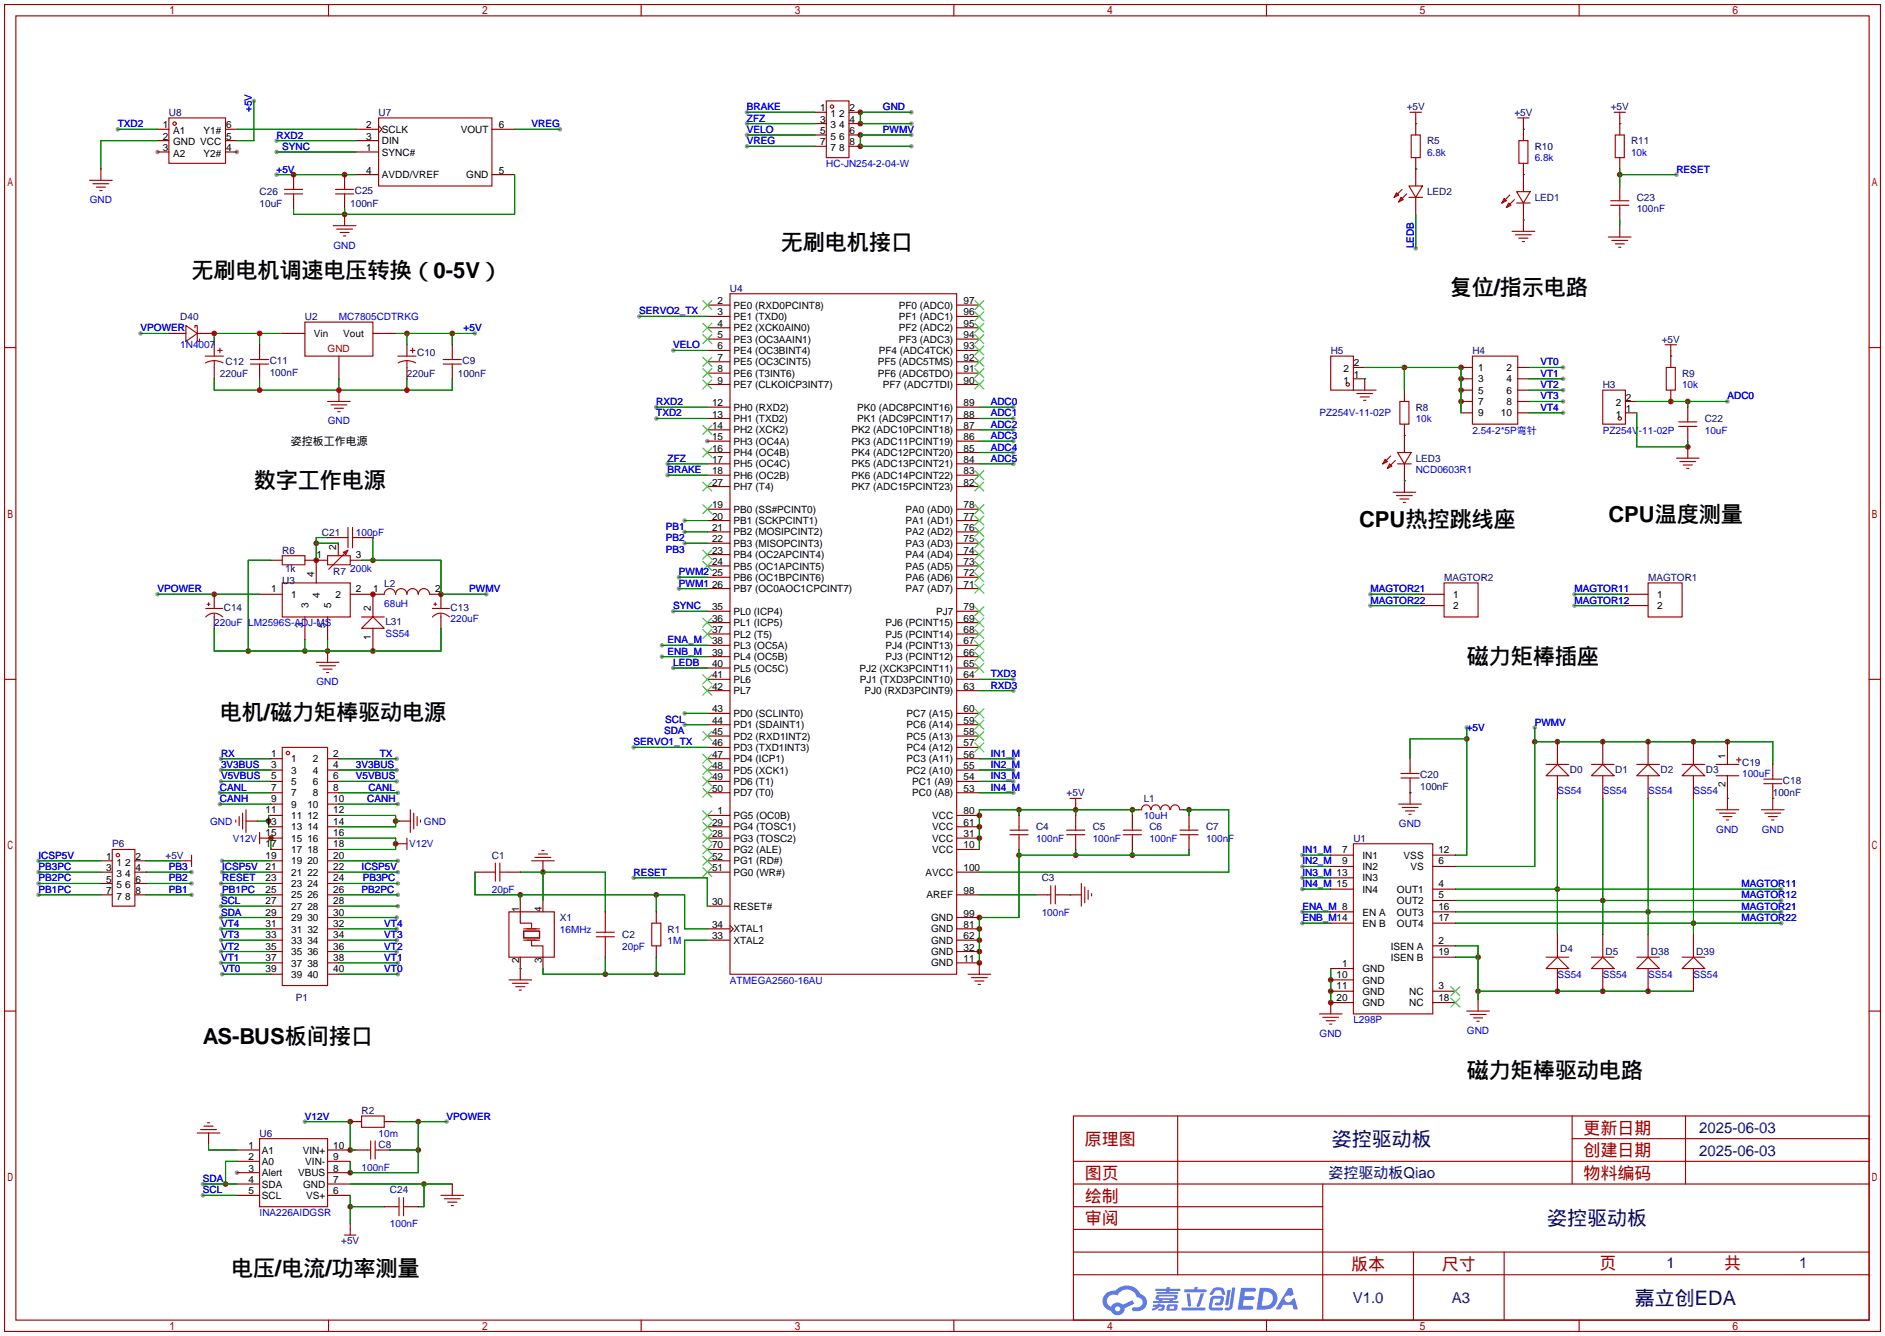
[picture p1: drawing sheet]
<svg xmlns="http://www.w3.org/2000/svg" width="422mm" height="299mm" viewBox="0 0 422 299" stroke-linecap="round" stroke-linejoin="round" font-family="sans-serif">
<defs><g id="words">
<g font-size="4.9">
<text x="175" y="55.9">无刷电机接口</text>
<text x="42.9" y="62.3">无刷电机调速电压转换（0-5V）</text>
<text x="324.9" y="66.1">复位/指示电路</text>
<text x="56.9" y="109.2">数字工作电源</text>
<text x="304.5" y="118.1">CPU热控跳线座</text>
<text x="360.4" y="116.9">CPU温度测量</text>
<text x="328.7" y="148.6">磁力矩棒插座</text>
<text x="49.3" y="161.3">电机/磁力矩棒驱动电源</text>
<text x="45.5" y="233.7">AS-BUS板间接口</text>
<text x="328.7" y="241.3">磁力矩棒驱动电路</text>
<text x="51.8" y="285.8">电压/电流/功率测量</text>
</g>
<g font-size="4.5" fill="#000080">
<text x="298.4" y="256.7">姿控驱动板</text>
<text x="346.7" y="274.4">姿控驱动板</text>
<text x="366.4" y="292.2">嘉立创EDA</text>
</g>
<g font-size="3.8" fill="#a00000">
<text x="243.1" y="256.4">原理图</text>
<text x="354.8" y="253.9">更新日期</text>
<text x="354.8" y="259">创建日期</text>
<text x="243.1" y="269.1">绘制</text>
<text x="243.1" y="264">图页</text>
<text x="354.8" y="264">物料编码</text>
<text x="243.1" y="274.2">审阅</text>
<text x="302.8" y="284.4">版本</text>
<text x="323.1" y="284.4">尺寸</text>
<text x="358.4" y="284.1">页</text>
<text x="386.3" y="284.1">共</text>
</g>
<g font-size="3.4" fill="#000080">
<text x="380.7" y="253.7">2025-06-03</text>
<text x="297.7" y="263.9">姿控驱动板Qiao</text>
<text x="380.7" y="258.8">2025-06-03</text>
<text x="373.5" y="283.9">1</text>
<text x="403.2" y="283.9">1</text>
<text x="303.1" y="291.8">V1.0</text>
<text x="325.3" y="291.8">A3</text>
</g>
<text font-size="2.5" x="65.2" y="99.6">姿控板工作电源</text>
<g font-size="2.2" fill="#00f">
<text x="26.4" y="28.5">TXD2</text>
<text x="56.4" y="25.1" transform="rotate(-90 56.4 25.1)">+5V</text>
<text x="119.1" y="28.5">VREG</text>
<text x="167.4" y="24.7">BRAKE</text>
<text x="167.4" y="27.2">ZFZ</text>
<text x="167.4" y="29.8">VELO</text>
<text x="197.9" y="24.7">GND</text>
<text x="197.9" y="29.8">PWMV</text>
<text x="62" y="31">RXD2</text>
<text x="63.2" y="33.6">SYNC</text>
<text x="167.4" y="32.3">VREG</text>
<text x="319.8" y="34.9">6.8k</text>
<text x="365.5" y="34.9">10k</text>
<text x="62" y="38.7">+5V</text>
<text x="185.2" y="37.4">HC-JN254-2-04-W</text>
<text x="343.9" y="36.1">6.8k</text>
<text x="375.7" y="38.7">RESET</text>
<text x="20.1" y="45.5">GND</text>
<text x="366.8" y="47.6">100nF</text>
<text x="74.7" y="55.7">GND</text>
<text x="316.8" y="55.6" transform="rotate(-90 316.8 55.6)">LEDB</text>
<text x="75.9" y="71.7">MC7805CDTRKG</text>
<text x="143.3" y="70.4">SERVO2_TX</text>
<text x="31.5" y="74.2">VPOWER</text>
<text x="103.9" y="74.2">+5V</text>
<text x="40.4" y="78">1N4007</text>
<text x="150.9" y="78">VELO</text>
<text x="345.2" y="81.8">VT0</text>
<text x="345.2" y="84.4">VT1</text>
<text x="345.2" y="86.9">VT2</text>
<text x="345.2" y="89.5">VT3</text>
<text x="376.9" y="86.9">10k</text>
<text x="387.1" y="89.5">ADC0</text>
<text x="73.5" y="95.1">GND</text>
<text x="147.1" y="90.7">RXD2</text>
<text x="147.1" y="93.3">TXD2</text>
<text x="222" y="90.7">ADC0</text>
<text x="222" y="93.3">ADC1</text>
<text x="222" y="95.8">ADC2</text>
<text x="295.7" y="93.3">PZ254V-11-02P</text>
<text x="317.2" y="94.5">10k</text>
<text x="345.2" y="92">VT4</text>
<text x="222" y="98.4">ADC3</text>
<text x="222" y="100.9">ADC4</text>
<text x="329.9" y="97.1">2.54-2*5P弯针</text>
<text x="359.2" y="97.1">PZ254V-11-02P</text>
<text x="382" y="97.1">10uF</text>
<text x="149.6" y="106">BRAKE</text>
<text x="149.6" y="103.4">ZFZ</text>
<text x="222" y="103.4">ADC5</text>
<text x="317.2" y="106">NCD0603R1</text>
<text x="79.8" y="119.9">100pF</text>
<text x="149.2" y="118.7">PB1</text>
<text x="149.2" y="121.2">PB2</text>
<text x="149.2" y="123.8">PB3</text>
<text x="78.5" y="128.2">200k</text>
<text x="152.1" y="128.8">PWM2</text>
<text x="152.1" y="131.4">PWM1</text>
<text x="35.3" y="132.6">VPOWER</text>
<text x="86.1" y="135.9">68uH</text>
<text x="105.2" y="132.6">PWMV</text>
<text x="150.9" y="136.5">SYNC</text>
<text x="307.1" y="132.6">MAGTOR21</text>
<text x="307.1" y="135.2">MAGTOR22</text>
<text x="352.8" y="132.6">MAGTOR11</text>
<text x="352.8" y="135.2">MAGTOR12</text>
<text x="48" y="140.3">220uF</text>
<text x="55.6" y="140.3">LM2596S-ADJ-MS</text>
<text x="86.4" y="142.6">SS54</text>
<text x="101" y="139.4">220uF</text>
<text x="149.6" y="144.1">ENA_M</text>
<text x="149.6" y="146.6">ENB_M</text>
<text x="150.9" y="149.2">LEDB</text>
<text x="70.9" y="153.5">GND</text>
<text x="222" y="154.2">RXD3</text>
<text x="222" y="151.7">TXD3</text>
<text x="149.1" y="161.9">SCL</text>
<text x="142" y="166.9">SERVO1_TX</text>
<text x="148.8" y="164.4">SDA</text>
<text x="328.7" y="163.8">+5V</text>
<text x="343.9" y="162.5">PWMV</text>
<text x="49.5" y="169.5">RX</text>
<text x="49.5" y="172">3V3BUS</text>
<text x="79.8" y="172">3V3BUS</text>
<text x="85.1" y="169.5">TX</text>
<text x="222" y="169.5">IN1_M</text>
<text x="222" y="172">IN2_M</text>
<text x="49.3" y="177.1">CANL</text>
<text x="49.3" y="179.6">CANH</text>
<text x="49.5" y="174.6">V5VBUS</text>
<text x="79.8" y="174.6">V5VBUS</text>
<text x="82.3" y="179.6">CANH</text>
<text x="82.5" y="177.1">CANL</text>
<text x="222" y="174.6">IN3_M</text>
<text x="222" y="177.1">IN4_M</text>
<text x="349" y="177.7">SS54</text>
<text x="359.2" y="177.7">SS54</text>
<text x="369.3" y="177.7">SS54</text>
<text x="379.5" y="177.7">SS54</text>
<text x="390.4" y="174">100uF</text>
<text x="47.1" y="184.7">GND</text>
<text x="95" y="184.7">GND</text>
<text x="256.3" y="183.4">10uH</text>
<text x="313.5" y="185.2">GND</text>
<text x="52.2" y="188.5">V12V</text>
<text x="91.7" y="189.8">V12V</text>
<text x="232.2" y="188.5">100nF</text>
<text x="244.9" y="188.5">100nF</text>
<text x="257.6" y="188.5">100nF</text>
<text x="270.3" y="188.5">100nF</text>
<text x="291.8" y="191.1">IN1_M</text>
<text x="384.6" y="186.5">GND</text>
<text x="394.8" y="186.5">GND</text>
<text x="8.6" y="197.4">PB2PC</text>
<text x="8.6" y="192.3">ICSP5V</text>
<text x="8.6" y="194.9">PB3PC</text>
<text x="37.8" y="197.4">PB2</text>
<text x="37.8" y="194.9">PB3</text>
<text x="49.8" y="194.9">ICSP5V</text>
<text x="49.8" y="197.4">RESET</text>
<text x="81" y="194.9">ICSP5V</text>
<text x="81.3" y="197.4">PB3PC</text>
<text x="142" y="196.1">RESET</text>
<text x="291.8" y="193.6">IN2_M</text>
<text x="291.8" y="196.1">IN3_M 13</text>
<text x="8.6" y="200">PB1PC</text>
<text x="37.8" y="200">PB1</text>
<text x="49.5" y="202.5">SCL</text>
<text x="49.8" y="200">PB1PC</text>
<text x="81" y="200">PB2PC</text>
<text x="110.2" y="200">20pF</text>
<text x="291.8" y="203.8">ENA_M 8</text>
<text x="291.8" y="198.7">IN4_M 15</text>
<text x="390.3" y="198.7">MAGTOR11</text>
<text x="390.3" y="201.2">MAGTOR12</text>
<text x="390.3" y="203.8">MAGTOR21</text>
<text x="49.5" y="205">SDA</text>
<text x="49.5" y="207.6">VT4</text>
<text x="86.1" y="207.6">VT4</text>
<text x="125.5" y="208.8">16MHz</text>
<text x="233.4" y="205">100nF</text>
<text x="291.8" y="206.3">ENB_M14</text>
<text x="390.3" y="206.3">MAGTOR22</text>
<text x="49.5" y="212.7">VT2</text>
<text x="49.5" y="215.2">VT1</text>
<text x="49.5" y="210.1">VT3</text>
<text x="86.1" y="215.2">VT1</text>
<text x="86.1" y="212.7">VT2</text>
<text x="86.1" y="210.1">VT3</text>
<text x="139.4" y="212.7">20pF</text>
<text x="149.6" y="211.4">1M</text>
<text x="49.8" y="217.7">VT0</text>
<text x="86.1" y="217.7">VT0</text>
<text x="163.6" y="220.3">ATMEGA2560-16AU</text>
<text x="349" y="219">SS54</text>
<text x="359.2" y="219">SS54</text>
<text x="369.3" y="219">SS54</text>
<text x="379.5" y="219">SS54</text>
<text x="295.7" y="232.2">GND</text>
<text x="303.3" y="229.2">L298P</text>
<text x="328.7" y="231.6">GND</text>
<text x="68.3" y="250.8">V12V</text>
<text x="100.1" y="250.8">VPOWER</text>
<text x="84.8" y="254.6">10m</text>
<text x="81" y="262.2">100nF</text>
<text x="45.5" y="264.7">SDA</text>
<text x="45.5" y="267.3">SCL</text>
<text x="58.2" y="272.3">INA226AIDGSR</text>
<text x="87.4" y="274.9">100nF</text>
</g>
<g font-size="2.2">
<text x="36.5" y="28.7">1</text>
<text x="50.7" y="28.7">6</text>
<text x="82.1" y="28.7">2</text>
<text x="85.6" y="29.8">SCLK</text>
<text x="103.2" y="29.8">VOUT</text>
<text x="111.8" y="28.7">6</text>
<text x="183.8" y="24.9">1</text>
<text x="183.8" y="27.5">3</text>
<text x="186.1" y="26.2">1</text>
<text x="186.1" y="28.7">3</text>
<text x="188.1" y="28.7">4</text>
<text x="188.1" y="26.2">2</text>
<text x="190.4" y="27.5">4</text>
<text x="190.4" y="24.9">2</text>
<text x="36.5" y="31.3">2</text>
<text x="36.5" y="33.8">3</text>
<text x="38.8" y="30">A1</text>
<text x="38.8" y="32.6">GND VCC</text>
<text x="38.8" y="35.1">A2</text>
<text x="45.6" y="35.1">Y2#</text>
<text x="45.6" y="30">Y1#</text>
<text x="50.7" y="33.8">4</text>
<text x="50.7" y="31.3">5</text>
<text x="82.1" y="33.8">1</text>
<text x="82.1" y="31.3">3</text>
<text x="85.6" y="34.8">SYNC#</text>
<text x="85.6" y="32.3">DIN</text>
<text x="183.8" y="30">5</text>
<text x="183.8" y="32.6">7</text>
<text x="186.1" y="31.3">5</text>
<text x="186.1" y="33.8">7</text>
<text x="188.1" y="33.8">8</text>
<text x="188.1" y="31.3">6</text>
<text x="190.4" y="32.6">8</text>
<text x="190.4" y="30">6</text>
<text x="82.1" y="38.9">4</text>
<text x="85.6" y="39.9">AVDD/VREF</text>
<text x="104.5" y="39.9">GND</text>
<text x="111.8" y="38.9">5</text>
<text x="160.8" y="70.7">3</text>
<text x="160.8" y="68.1">2</text>
<text x="164.3" y="71.7">PE1 (TXD0)</text>
<text x="164.3" y="69.1">PE0 (RXD0PCINT8)</text>
<text x="201.4" y="71.7">PF1 (ADC1)</text>
<text x="201.4" y="69.1">PF0 (ADC0)</text>
<text x="215.9" y="70.7">96</text>
<text x="215.9" y="68.1">97</text>
<text x="70.4" y="75.5">Vin</text>
<text x="76.9" y="75.5">Vout</text>
<text x="160.8" y="75.7">5</text>
<text x="160.8" y="73.2">4</text>
<text x="164.3" y="76.7">PE3 (OC3AAIN1)</text>
<text x="164.3" y="74.2">PE2 (XCK0AIN0)</text>
<text x="201.4" y="74.2">PF2 (ADC2)</text>
<text x="201.4" y="76.7">PF3 (ADC3)</text>
<text x="215.9" y="73.2">95</text>
<text x="215.9" y="75.7">94</text>
<text x="160.8" y="78.3">6</text>
<text x="160.8" y="80.8">7</text>
<text x="160.8" y="83.4">8</text>
<text x="164.3" y="79.3">PE4 (OC3BINT4)</text>
<text x="164.3" y="81.8">PE5 (OC3CINT5)</text>
<text x="196.7" y="81.8">PF5 (ADC5TMS)</text>
<text x="196.9" y="79.3">PF4 (ADC4TCK)</text>
<text x="215.9" y="78.3">93</text>
<text x="215.9" y="80.8">92</text>
<text x="215.9" y="83.4">91</text>
<text x="301.1" y="83.4">2</text>
<text x="303.4" y="82.1">2</text>
<text x="331.2" y="83.1">1</text>
<text x="337.6" y="83.1">2</text>
<text x="160.8" y="85.9">9</text>
<text x="164.3" y="84.4">PE6 (T3INT6)</text>
<text x="164.3" y="86.9">PE7 (CLKOICP3INT7)</text>
<text x="196.7" y="84.4">PF6 (ADC6TDO)</text>
<text x="197.8" y="86.9">PF7 (ADC7TDI)</text>
<text x="215.9" y="85.9">90</text>
<text x="301.1" y="85.9">1</text>
<text x="303.4" y="84.6">1</text>
<text x="331.2" y="85.6">3</text>
<text x="331.2" y="88.2">5</text>
<text x="337.6" y="85.6">4</text>
<text x="337.6" y="88.2">6</text>
<text x="364.4" y="89.7">2</text>
<text x="159.6" y="93.5">13</text>
<text x="159.6" y="91">12</text>
<text x="164.3" y="94.5">PH1 (TXD2)</text>
<text x="164.3" y="92">PH0 (RXD2)</text>
<text x="192.1" y="94.5">PK1 (ADC9PCINT17)</text>
<text x="192.1" y="92">PK0 (ADC8PCINT16)</text>
<text x="215.9" y="93.5">88</text>
<text x="215.9" y="91">89</text>
<text x="331.2" y="90.7">7</text>
<text x="331.2" y="93.3">9</text>
<text x="336.3" y="93.3">10</text>
<text x="337.6" y="90.7">8</text>
<text x="362" y="93.5">1</text>
<text x="362" y="91">2</text>
<text x="364.4" y="92.2">1</text>
<text x="159.6" y="96.1">14</text>
<text x="159.6" y="98.6">15</text>
<text x="159.6" y="101.1">16</text>
<text x="164.3" y="97.1">PH2 (XCK2)</text>
<text x="164.3" y="99.6">PH3 (OC4A)</text>
<text x="190.8" y="99.6">PK3 (ADC11PCINT19)</text>
<text x="190.8" y="97.1">PK2 (ADC10PCINT18)</text>
<text x="215.9" y="101.1">85</text>
<text x="215.9" y="98.6">86</text>
<text x="215.9" y="96.1">87</text>
<text x="159.6" y="103.7">17</text>
<text x="159.6" y="106.2">18</text>
<text x="164.3" y="102.1">PH4 (OC4B)</text>
<text x="164.3" y="104.7">PH5 (OC4C)</text>
<text x="164.3" y="107.2">PH6 (OC2B)</text>
<text x="190.8" y="104.7">PK5 (ADC13PCINT21)</text>
<text x="190.8" y="102.1">PK4 (ADC12PCINT20)</text>
<text x="190.8" y="107.2">PK6 (ADC14PCINT22)</text>
<text x="215.9" y="103.7">84</text>
<text x="215.9" y="106.2">83</text>
<text x="159.6" y="113.8">19</text>
<text x="159.6" y="108.8">27</text>
<text x="164.3" y="109.8">PH7 (T4)</text>
<text x="190.8" y="109.8">PK7 (ADC15PCINT23)</text>
<text x="215.9" y="113.8">78</text>
<text x="215.9" y="108.8">82</text>
<text x="159.6" y="118.9">21</text>
<text x="159.6" y="116.4">20</text>
<text x="164.3" y="119.9">PB2 (MOSIPCINT2)</text>
<text x="164.3" y="117.4">PB1 (SCKPCINT1)</text>
<text x="164.3" y="114.8">PB0 (SS#PCINT0)</text>
<text x="202.9" y="117.4">PA1 (AD1)</text>
<text x="202.9" y="119.9">PA2 (AD2)</text>
<text x="202.9" y="114.8">PA0 (AD0)</text>
<text x="215.9" y="116.4">77</text>
<text x="215.9" y="118.9">76</text>
<text x="70.9" y="125">1</text>
<text x="75.4" y="123.2" transform="rotate(-90 75.4 123.2)">2</text>
<text x="79.8" y="125">3</text>
<text x="159.6" y="121.5">22</text>
<text x="159.6" y="124">23</text>
<text x="164.3" y="122.5">PB3 (MISOPCINT3)</text>
<text x="164.3" y="125">PB4 (OC2APCINT4)</text>
<text x="202.9" y="125">PA4 (AD4)</text>
<text x="202.9" y="122.5">PA3 (AD3)</text>
<text x="215.9" y="124">74</text>
<text x="215.9" y="121.5">75</text>
<text x="70.4" y="129.3" transform="rotate(-90 70.4 129.3)">4</text>
<text x="159.6" y="129.1">25</text>
<text x="159.6" y="126.5">24</text>
<text x="159.6" y="131.6">26</text>
<text x="164.3" y="130.1">PB6 (OC1BPCINT6)</text>
<text x="164.3" y="127.5">PB5 (OC1APCINT5)</text>
<text x="202.9" y="127.5">PA5 (AD5)</text>
<text x="202.9" y="130.1">PA6 (AD6)</text>
<text x="215.9" y="131.6">71</text>
<text x="215.9" y="126.5">73</text>
<text x="215.9" y="129.1">72</text>
<text x="60.7" y="132.6">1</text>
<text x="65.3" y="133.9">1</text>
<text x="69.1" y="136.1" transform="rotate(-90 69.1 136.1)">3</text>
<text x="71.7" y="133.8" transform="rotate(-90 71.7 133.8)">4</text>
<text x="74.2" y="136.1" transform="rotate(-90 74.2 136.1)">5</text>
<text x="75.2" y="133.9">2</text>
<text x="79.8" y="132.6">2</text>
<text x="83.1" y="136.9" transform="rotate(-90 83.1 136.9)">2</text>
<text x="83.6" y="132.6">1</text>
<text x="97.5" y="132.6">2</text>
<text x="159.6" y="136.7">35</text>
<text x="164.3" y="132.6">PB7 (OC0AOC1CPCINT7)</text>
<text x="164.3" y="137.7">PL0 (ICP4)</text>
<text x="202.9" y="132.6">PA7 (AD7)</text>
<text x="209.8" y="137.7">PJ7</text>
<text x="215.9" y="136.7">79</text>
<text x="325.6" y="133.9">1</text>
<text x="325.6" y="136.5">2</text>
<text x="371.3" y="133.9">1</text>
<text x="371.3" y="136.5">2</text>
<text x="67.9" y="140.7" transform="rotate(-90 67.9 140.7)">3</text>
<text x="73" y="140.7" transform="rotate(-90 73 140.7)">5</text>
<text x="83.1" y="143.2" transform="rotate(-90 83.1 143.2)">1</text>
<text x="159.6" y="141.8">37</text>
<text x="159.6" y="139.2">36</text>
<text x="164.3" y="142.8">PL2 (T5)</text>
<text x="164.3" y="140.2">PL1 (ICP5)</text>
<text x="198.4" y="142.8">PJ5 (PCINT14)</text>
<text x="198.4" y="140.2">PJ6 (PCINT15)</text>
<text x="215.9" y="141.8">68</text>
<text x="215.9" y="139.2">69</text>
<text x="159.6" y="144.3">38</text>
<text x="159.6" y="146.9">39</text>
<text x="159.6" y="149.4">40</text>
<text x="164.3" y="145.3">PL3 (OC5A)</text>
<text x="164.3" y="147.9">PL4 (OC5B)</text>
<text x="198.4" y="147.9">PJ3 (PCINT12)</text>
<text x="198.4" y="145.3">PJ4 (PCINT13)</text>
<text x="215.9" y="146.9">66</text>
<text x="215.9" y="149.4">65</text>
<text x="215.9" y="144.3">67</text>
<text x="159.6" y="151.9">41</text>
<text x="159.6" y="154.5">42</text>
<text x="164.3" y="150.4">PL5 (OC5C)</text>
<text x="164.3" y="152.9">PL6</text>
<text x="164.3" y="155.5">PL7</text>
<text x="192.6" y="150.4">PJ2 (XCK3PCINT11)</text>
<text x="192.7" y="152.9">PJ1 (TXD3PCINT10)</text>
<text x="193.7" y="155.5">PJ0 (RXD3PCINT9)</text>
<text x="215.9" y="154.5">63</text>
<text x="215.9" y="151.9">64</text>
<text x="159.6" y="159.6">43</text>
<text x="164.3" y="160.6">PD0 (SCLINT0)</text>
<text x="203.2" y="160.6">PC7 (A15)</text>
<text x="215.9" y="159.6">60</text>
<text x="159.6" y="164.6">45</text>
<text x="159.6" y="162.1">44</text>
<text x="159.6" y="167.2">46</text>
<text x="164.3" y="165.6">PD2 (RXD1INT2)</text>
<text x="164.3" y="163.1">PD1 (SDAINT1)</text>
<text x="203.2" y="165.6">PC5 (A13)</text>
<text x="203.2" y="163.1">PC6 (A14)</text>
<text x="215.9" y="167.2">57</text>
<text x="215.9" y="164.6">58</text>
<text x="215.9" y="162.1">59</text>
<text x="60.7" y="169.5">1</text>
<text x="60.7" y="172">3</text>
<text x="65.3" y="170.7">1</text>
<text x="65.3" y="173.3">3</text>
<text x="70.1" y="173.3">4</text>
<text x="70.1" y="170.7">2</text>
<text x="74.7" y="172">4</text>
<text x="74.7" y="169.5">2</text>
<text x="159.6" y="169.7">47</text>
<text x="159.6" y="172.3">48</text>
<text x="164.3" y="168.2">PD3 (TXD1INT3)</text>
<text x="164.3" y="170.7">PD4 (ICP1)</text>
<text x="164.3" y="173.3">PD5 (XCK1)</text>
<text x="203.2" y="173.3">PC2 (A10)</text>
<text x="203.2" y="170.7">PC3 (A11)</text>
<text x="203.2" y="168.2">PC4 (A12)</text>
<text x="215.9" y="172.3">55</text>
<text x="215.9" y="169.7">56</text>
<text x="386.6" y="169.9" transform="rotate(-90 386.6 169.9)">1</text>
<text x="60.7" y="174.6">5</text>
<text x="60.7" y="177.1">7</text>
<text x="60.7" y="179.6">9</text>
<text x="65.3" y="175.8">5</text>
<text x="65.3" y="178.4">7</text>
<text x="70.1" y="178.4">8</text>
<text x="70.1" y="175.8">6</text>
<text x="74.7" y="179.6">10</text>
<text x="74.7" y="177.1">8</text>
<text x="74.7" y="174.6">6</text>
<text x="159.6" y="174.8">49</text>
<text x="159.6" y="177.3">50</text>
<text x="164.3" y="175.8">PD6 (T1)</text>
<text x="164.3" y="178.3">PD7 (T0)</text>
<text x="204.4" y="175.8">PC1 (A9)</text>
<text x="204.4" y="178.3">PC0 (A8)</text>
<text x="215.9" y="174.8">54</text>
<text x="215.9" y="177.3">53</text>
<text x="386.6" y="176.3" transform="rotate(-90 386.6 176.3)">2</text>
<text x="59.5" y="182.2">11</text>
<text x="59.5" y="184.7">13</text>
<text x="65.3" y="180.9">9</text>
<text x="65.3" y="183.4">11</text>
<text x="65.3" y="186">13</text>
<text x="68.9" y="186">14</text>
<text x="68.9" y="183.4">12</text>
<text x="68.9" y="180.9">10</text>
<text x="74.7" y="184.7">14</text>
<text x="74.7" y="182.2">12</text>
<text x="159.6" y="185">29</text>
<text x="160.8" y="182.4">1</text>
<text x="164.3" y="183.4">PG5 (OC0B)</text>
<text x="164.3" y="186">PG4 (TOSC1)</text>
<text x="208.9" y="183.4">VCC</text>
<text x="208.9" y="186">VCC</text>
<text x="215.9" y="182.4">80</text>
<text x="215.9" y="185">61</text>
<text x="59.5" y="187.3">15</text>
<text x="59.5" y="189.8">17</text>
<text x="65.3" y="188.5">15</text>
<text x="65.3" y="191.1">17</text>
<text x="68.9" y="191.1">18</text>
<text x="68.9" y="188.5">16</text>
<text x="74.7" y="189.8">18</text>
<text x="74.7" y="187.3">16</text>
<text x="159.6" y="190">70</text>
<text x="159.6" y="187.5">28</text>
<text x="164.3" y="191">PG2 (ALE)</text>
<text x="164.3" y="188.5">PG3 (TOSC2)</text>
<text x="208.9" y="188.5">VCC</text>
<text x="208.9" y="191">VCC</text>
<text x="215.9" y="187.5">31</text>
<text x="215.9" y="190">10</text>
<text x="300.8" y="191.1">7</text>
<text x="322.3" y="191.1">12</text>
<text x="23.8" y="192.6">1</text>
<text x="23.8" y="195.1">3</text>
<text x="23.8" y="197.7">5</text>
<text x="26.1" y="193.8">1</text>
<text x="26.1" y="196.4">3</text>
<text x="28" y="196.4">4</text>
<text x="28" y="193.8">2</text>
<text x="30.4" y="197.7">6</text>
<text x="30.4" y="195.1">4</text>
<text x="30.4" y="192.6">2</text>
<text x="59.5" y="192.3">19</text>
<text x="59.5" y="194.9">21</text>
<text x="59.5" y="197.4">23</text>
<text x="65.3" y="193.6">19</text>
<text x="65.3" y="196.1">21</text>
<text x="68.9" y="196.1">22</text>
<text x="68.9" y="193.6">20</text>
<text x="74.7" y="197.4">24</text>
<text x="74.7" y="194.9">22</text>
<text x="74.7" y="192.3">20</text>
<text x="159.6" y="195.1">51</text>
<text x="159.6" y="192.6">52</text>
<text x="164.3" y="196.1">PG0 (WR#)</text>
<text x="164.3" y="193.6">PG1 (RD#)</text>
<text x="207.4" y="196.1">AVCC</text>
<text x="215.9" y="195.1">100</text>
<text x="300.8" y="193.6">9</text>
<text x="305.3" y="194.9">IN2</text>
<text x="305.3" y="192.3">IN1</text>
<text x="305.3" y="197.4">IN3</text>
<text x="314.5" y="192.3">VSS</text>
<text x="316" y="194.9">VS</text>
<text x="322.3" y="193.6">6</text>
<text x="23.8" y="200.2">7</text>
<text x="26.1" y="198.9">5</text>
<text x="26.1" y="201.5">7</text>
<text x="28" y="201.5">8</text>
<text x="28" y="198.9">6</text>
<text x="30.4" y="200.2">8</text>
<text x="59.5" y="200">25</text>
<text x="59.5" y="202.5">27</text>
<text x="65.3" y="198.7">23</text>
<text x="65.3" y="201.2">25</text>
<text x="65.3" y="203.8">27</text>
<text x="68.9" y="203.8">28</text>
<text x="68.9" y="201.2">26</text>
<text x="68.9" y="198.7">24</text>
<text x="74.7" y="202.5">28</text>
<text x="74.7" y="200">26</text>
<text x="159.6" y="202.7">30</text>
<text x="164.3" y="203.7">RESET#</text>
<text x="207.6" y="201.2">AREF</text>
<text x="215.9" y="200.2">98</text>
<text x="305.3" y="200">IN4</text>
<text x="313" y="200">OUT1</text>
<text x="313" y="202.5">OUT2</text>
<text x="322.3" y="198.7">4</text>
<text x="322.3" y="201.2">5</text>
<text x="322.3" y="203.8">16</text>
<text x="59.5" y="205">29</text>
<text x="59.5" y="207.6">31</text>
<text x="65.3" y="206.3">29</text>
<text x="65.3" y="208.8">31</text>
<text x="68.9" y="208.8">32</text>
<text x="68.9" y="206.3">30</text>
<text x="74.7" y="207.6">32</text>
<text x="74.7" y="205">30</text>
<text x="116.4" y="204.2" transform="rotate(-90 116.4 204.2)">1</text>
<text x="121.5" y="204.2" transform="rotate(-90 121.5 204.2)">4</text>
<text x="159.6" y="207.8">34</text>
<text x="164.3" y="208.8">XTAL1</text>
<text x="208.6" y="208.8">GND</text>
<text x="208.6" y="206.3">GND</text>
<text x="215.9" y="207.8">81</text>
<text x="215.9" y="205.3">99</text>
<text x="305.3" y="205">EN A</text>
<text x="305.3" y="207.6">EN B</text>
<text x="313" y="205">OUT3</text>
<text x="313" y="207.6">OUT4</text>
<text x="322.3" y="206.3">17</text>
<text x="59.5" y="210.1">33</text>
<text x="59.5" y="212.7">35</text>
<text x="59.5" y="215.2">37</text>
<text x="65.3" y="211.4">33</text>
<text x="65.3" y="213.9">35</text>
<text x="68.9" y="213.9">36</text>
<text x="68.9" y="211.4">34</text>
<text x="74.7" y="215.2">38</text>
<text x="74.7" y="212.7">36</text>
<text x="74.7" y="210.1">34</text>
<text x="116.4" y="215.6" transform="rotate(-90 116.4 215.6)">2</text>
<text x="121.5" y="215.6" transform="rotate(-90 121.5 215.6)">3</text>
<text x="159.6" y="210.4">33</text>
<text x="164.3" y="211.4">XTAL2</text>
<text x="208.6" y="213.9">GND</text>
<text x="208.6" y="211.4">GND</text>
<text x="215.9" y="215.4">11</text>
<text x="215.9" y="212.9">32</text>
<text x="215.9" y="210.4">62</text>
<text x="311.7" y="212.7">ISEN A</text>
<text x="311.7" y="215.2">ISEN B</text>
<text x="322.3" y="211.4">2</text>
<text x="322.3" y="213.9">19</text>
<text x="59.5" y="217.7">39</text>
<text x="65.3" y="216.5">37</text>
<text x="65.3" y="219">39</text>
<text x="68.9" y="219">40</text>
<text x="68.9" y="216.5">38</text>
<text x="74.7" y="217.7">40</text>
<text x="208.6" y="216.4">GND</text>
<text x="299.5" y="221.5">11</text>
<text x="299.5" y="219">10</text>
<text x="300.8" y="216.5">1</text>
<text x="305.3" y="217.7">GND</text>
<text x="305.3" y="220.3">GND</text>
<text x="322.3" y="221.5">3</text>
<text x="299.5" y="224.1">20</text>
<text x="305.3" y="222.8">GND</text>
<text x="305.3" y="225.4">GND</text>
<text x="315.8" y="225.4">NC</text>
<text x="315.8" y="222.8">NC</text>
<text x="322.3" y="224.1">18</text>
<text x="55.7" y="257.3">1</text>
<text x="74.7" y="257.3">10</text>
<text x="55.7" y="259.9">2</text>
<text x="55.7" y="262.4">3</text>
<text x="58.7" y="258.4">A1</text>
<text x="58.7" y="260.9">A0</text>
<text x="58.7" y="263.4">Alert</text>
<text x="66.8" y="263.4">VBUS</text>
<text x="67.9" y="258.4">VIN+</text>
<text x="68.4" y="260.9">VIN-</text>
<text x="74.7" y="262.4">8</text>
<text x="74.7" y="259.9">9</text>
<text x="55.7" y="265">4</text>
<text x="55.7" y="267.5">5</text>
<text x="58.7" y="266">SDA</text>
<text x="58.7" y="268.5">SCL</text>
<text x="67.9" y="266">GND</text>
<text x="68.6" y="268.5">VS+</text>
<text x="74.7" y="267.5">6</text>
<text x="74.7" y="265">7</text>
</g>
<g font-size="2.2" fill="#000080">
<text x="37.8" y="26">U8</text>
<text x="84.8" y="26">U7</text>
<text x="315.2" y="24.7">+5V</text>
<text x="339.4" y="26">+5V</text>
<text x="360.9" y="24.7">+5V</text>
<text x="319.8" y="32.3">R5</text>
<text x="343.9" y="33.6">R10</text>
<text x="365.5" y="32.3">R11</text>
<text x="58.2" y="43.7">C26</text>
<text x="58.2" y="46.3">10uF</text>
<text x="78.5" y="46.3">100nF</text>
<text x="79.5" y="43.5">C25</text>
<text x="319.8" y="43.7">LED2</text>
<text x="343.9" y="45">LED1</text>
<text x="366.8" y="45">C23</text>
<text x="163.6" y="65.3">U4</text>
<text x="40.4" y="71.7">D40</text>
<text x="68.3" y="71.7">U2</text>
<text x="372.4" y="76.8">+5V</text>
<text x="50.5" y="81.8">C12</text>
<text x="60.5" y="81.6">C11</text>
<text x="93.5" y="79.8">C10</text>
<text x="103.6" y="81.6">C9</text>
<text x="298.2" y="79.3">H5</text>
<text x="329.9" y="79.3">H4</text>
<text x="49.3" y="84.4">220uF</text>
<text x="60.5" y="84.1">100nF</text>
<text x="91.2" y="84.4">220uF</text>
<text x="102.6" y="84.4">100nF</text>
<text x="359.2" y="86.9">H3</text>
<text x="376.9" y="84.4">R9</text>
<text x="317.2" y="92">R8</text>
<text x="382" y="94.5">C22</text>
<text x="317.2" y="103.4">LED3</text>
<text x="72.1" y="119.9">C21</text>
<text x="63.2" y="124">R6</text>
<text x="63.2" y="130.7">U3</text>
<text x="63.9" y="128.2">1k</text>
<text x="74.7" y="128.8">R7</text>
<text x="86.1" y="131.4">L2</text>
<text x="323.6" y="130.1">MAGTOR2</text>
<text x="369.3" y="130.1">MAGTOR1</text>
<text x="50.2" y="136.8">C14</text>
<text x="101" y="136.8">C13</text>
<text x="86.4" y="140">L31</text>
<text x="351.8" y="173">D0</text>
<text x="361.9" y="173">D1</text>
<text x="372.1" y="173">D2</text>
<text x="382.3" y="173">D3</text>
<text x="390.4" y="171.5">C19</text>
<text x="239" y="178.4">+5V</text>
<text x="256.3" y="179.6">L1</text>
<text x="318.3" y="174.3">C20</text>
<text x="318.3" y="176.8">100nF</text>
<text x="397.3" y="178.4">100nF</text>
<text x="399.5" y="175.6">C18</text>
<text x="232.2" y="186">C4</text>
<text x="244.9" y="186">C5</text>
<text x="257.6" y="186">C6</text>
<text x="270.3" y="186">C7</text>
<text x="25.1" y="189.8">P6</text>
<text x="303.3" y="188.5">U1</text>
<text x="37.1" y="192.3">+5V</text>
<text x="110.2" y="192.3">C1</text>
<text x="233.4" y="197.4">C3</text>
<text x="125.5" y="206.3">X1</text>
<text x="149.6" y="208.8">R1</text>
<text x="139.4" y="210.1">C2</text>
<text x="349.6" y="213.3">D4</text>
<text x="359.8" y="213.9">D5</text>
<text x="370" y="213.9">D38</text>
<text x="380.1" y="213.9">D39</text>
<text x="66.3" y="224.1">P1</text>
<text x="81" y="249.5">R2</text>
<text x="58.2" y="254.6">U6</text>
<text x="84.8" y="257.1">C8</text>
<text x="87.4" y="267.3">C24</text>
<text x="76.5" y="278.7">+5V</text>
</g>
<text font-size="2.2" fill="#a00000" x="73.4" y="78.8">GND</text>
</g></defs>
<g fill="#999">
<circle cx="158.5" cy="98.8" r=".51"/>
<circle cx="53.1" cy="262.6" r=".51"/>
<circle cx="35.3" cy="34" r=".51"/>
<circle cx="53.1" cy="34" r=".51"/>
<circle cx="106.4" cy="74.7" r=".51"/>
<circle cx="291.8" cy="191.5" r=".51"/>
<circle cx="291.8" cy="194.1" r=".51"/>
<circle cx="291.8" cy="204.2" r=".51"/>
<circle cx="399.2" cy="199.1" r=".51"/>
<circle cx="399.2" cy="201.7" r=".51"/>
<circle cx="291.8" cy="196.6" r=".51"/>
<circle cx="291.8" cy="199.1" r=".51"/>
<circle cx="291.8" cy="206.8" r=".51"/>
<circle cx="399.2" cy="206.8" r=".51"/>
<circle cx="399.2" cy="204.2" r=".51"/>
<circle cx="343.9" cy="162.9" r=".51"/>
<circle cx="328.7" cy="162.9" r=".51"/>
<circle cx="109" cy="133.1" r=".51"/>
<circle cx="35.3" cy="133.1" r=".51"/>
<circle cx="352.8" cy="133.1" r=".51"/>
<circle cx="352.8" cy="135.6" r=".51"/>
<circle cx="307.1" cy="133.1" r=".51"/>
<circle cx="307.1" cy="135.6" r=".51"/>
<circle cx="387.1" cy="89.9" r=".51"/>
<circle cx="350.3" cy="82.3" r=".51"/>
<circle cx="350.3" cy="84.8" r=".51"/>
<circle cx="350.3" cy="87.4" r=".51"/>
<circle cx="350.3" cy="89.9" r=".51"/>
<circle cx="350.3" cy="92.5" r=".51"/>
<circle cx="153.4" cy="116.6" r=".51"/>
<circle cx="153.4" cy="119.1" r=".51"/>
<circle cx="153.4" cy="121.7" r=".51"/>
<circle cx="153.4" cy="159.8" r=".51"/>
<circle cx="153.4" cy="162.3" r=".51"/>
<circle cx="317.2" cy="55.6" r=".51"/>
<circle cx="150.9" cy="149.6" r=".51"/>
<circle cx="227.1" cy="91.2" r=".51"/>
<circle cx="375.7" cy="39.1" r=".51"/>
<circle cx="142" cy="196.6" r=".51"/>
<circle cx="227.1" cy="154.7" r=".51"/>
<circle cx="227.1" cy="152.1" r=".51"/>
<circle cx="142" cy="167.4" r=".51"/>
<circle cx="143.3" cy="70.9" r=".51"/>
<circle cx="227.1" cy="93.7" r=".51"/>
<circle cx="227.1" cy="96.3" r=".51"/>
<circle cx="227.1" cy="98.8" r=".51"/>
<circle cx="227.1" cy="101.3" r=".51"/>
<circle cx="227.1" cy="103.9" r=".51"/>
<circle cx="152.1" cy="129.3" r=".51"/>
<circle cx="152.1" cy="131.8" r=".51"/>
<circle cx="45.5" cy="265.2" r=".51"/>
<circle cx="45.5" cy="267.7" r=".51"/>
<circle cx="68.3" cy="251.2" r=".51"/>
<circle cx="100.1" cy="251.2" r=".51"/>
<circle cx="62" cy="34" r=".51"/>
<circle cx="62" cy="31.5" r=".51"/>
<circle cx="62" cy="39.1" r=".51"/>
<circle cx="125.5" cy="29" r=".51"/>
<circle cx="56.9" cy="22.6" r=".51"/>
<circle cx="150.9" cy="136.9" r=".51"/>
<circle cx="148.3" cy="144.5" r=".51"/>
<circle cx="148.3" cy="147.1" r=".51"/>
<circle cx="227.1" cy="169.9" r=".51"/>
<circle cx="227.1" cy="172.5" r=".51"/>
<circle cx="227.1" cy="175" r=".51"/>
<circle cx="227.1" cy="177.5" r=".51"/>
<circle cx="150.9" cy="78.5" r=".51"/>
<circle cx="204.2" cy="25.1" r=".51"/>
<circle cx="204.2" cy="27.7" r=".51"/>
<circle cx="204.2" cy="30.2" r=".51"/>
<circle cx="204.2" cy="32.8" r=".51"/>
<circle cx="167.4" cy="25.1" r=".51"/>
<circle cx="167.4" cy="27.7" r=".51"/>
<circle cx="167.4" cy="30.2" r=".51"/>
<circle cx="167.4" cy="32.8" r=".51"/>
<circle cx="149.6" cy="106.4" r=".51"/>
<circle cx="149.6" cy="103.9" r=".51"/>
<circle cx="147.1" cy="91.2" r=".51"/>
<circle cx="147.1" cy="93.7" r=".51"/>
<circle cx="26.4" cy="29" r=".51"/>
<circle cx="8.6" cy="197.9" r=".51"/>
<circle cx="8.6" cy="192.8" r=".51"/>
<circle cx="42.9" cy="197.9" r=".51"/>
<circle cx="8.6" cy="195.3" r=".51"/>
<circle cx="42.9" cy="195.3" r=".51"/>
<circle cx="49.8" cy="195.3" r=".51"/>
<circle cx="49.8" cy="200.4" r=".51"/>
<circle cx="89.2" cy="200.4" r=".51"/>
<circle cx="49.8" cy="218.2" r=".51"/>
<circle cx="49.5" cy="169.9" r=".51"/>
<circle cx="49.5" cy="172.5" r=".51"/>
<circle cx="49.5" cy="175" r=".51"/>
<circle cx="49.5" cy="197.9" r=".51"/>
<circle cx="88.9" cy="169.9" r=".51"/>
<circle cx="88.9" cy="172.5" r=".51"/>
<circle cx="88.9" cy="175" r=".51"/>
<circle cx="89.2" cy="218.2" r=".51"/>
<circle cx="49.8" cy="192.8" r=".51"/>
<circle cx="89.2" cy="197.9" r=".51"/>
<circle cx="89.2" cy="202.9" r=".51"/>
<circle cx="89.2" cy="215.6" r=".51"/>
<circle cx="49.5" cy="213.1" r=".51"/>
<circle cx="49.5" cy="215.6" r=".51"/>
<circle cx="88.9" cy="205.5" r=".51"/>
<circle cx="88.9" cy="213.1" r=".51"/>
<circle cx="49.5" cy="202.9" r=".51"/>
<circle cx="49.5" cy="205.5" r=".51"/>
<circle cx="49.5" cy="208" r=".51"/>
<circle cx="49.5" cy="210.6" r=".51"/>
<circle cx="88.9" cy="208" r=".51"/>
<circle cx="88.9" cy="210.6" r=".51"/>
<circle cx="49.3" cy="177.5" r=".51"/>
<circle cx="49.3" cy="180.1" r=".51"/>
<circle cx="89.2" cy="180.1" r=".51"/>
<circle cx="89.2" cy="177.5" r=".51"/>
<circle cx="89.2" cy="195.3" r=".51"/>
<circle cx="89.2" cy="192.8" r=".51"/>
<circle cx="8.6" cy="200.4" r=".51"/>
<circle cx="42.9" cy="200.4" r=".51"/>
<circle cx="31.5" cy="74.7" r=".51"/>
</g>
<g fill="none" stroke="#a10000" stroke-width=".25">
<path d="M1 1h420.4v297.2h-420.4zM3.6 3.6h415.2v292.1h-415.2zM73.6 1v2.6M143.7 1v2.6M213.7 1v2.6M283.8 1v2.6M353.9 1v2.6M1 77.9h2.6M418.8 77.9h2.6M1 152.1h2.6M418.8 152.1h2.6M1 226.4h2.6"/>
<path d="M418.8 226.4h2.6M240.5 249.9h178.3v45.8h-178.3zM263.9 249.9v35.6M352.3 249.9v15.3M352.3 255h66.5M377.7 249.9v15.3M240.5 270.3h55.9M240.5 265.2h178.3M240.5 275.3h55.9M240.5 260.1h178.3M296.4 265.2v30.5M73.6 295.7v2.5"/>
<path d="M143.7 295.7v2.5M213.7 295.7v2.5M240.5 285.5h178.3M240.5 280.4h178.3M283.8 295.7v2.5M316.7 280.4v15.3M337.1 280.4v15.3M353.9 295.7v2.5"/>
</g>
<g fill="#5487ff">
<path d="M278.1 288.4h2.7a.48 .48 0 0 1 .7 .4 .48 .48 0 0 1-.7 .5h-1.8l-.2 1h1.9a.43 .43 0 0 1 .4 .5 .43 .43 0 0 1-.5 .4h-1.9l-.2 1.2h1.7a.45 .45 0 0 1 .6 .2 .45 .45 0 0 1-.2 .6l-3.2 .1z"/>
<path d="M288.7 288.5h.8l.4 1.4-.7 .4a.84 .84 0 0 0-1.2 .2 .84 .84 0 0 0 .3 1.2 .84 .84 0 0 0 1.1-.4l.1-.3 .6-.3 .7 2.5h-.9l-.3-1h-2.1l-.6 1h-1.1z"/>
<path d="M275.1 288.9h.7l-.5 3.2a.36 .36 0 0 1-.4 .3 .36 .36 0 0 1-.3-.4z"/>
<path d="M276.1 288.4h.7l-.6 4.3a1.13 1.13 0 0 1-1.8 .6l.2-.4 .7-.1 .2-.2z"/>
<path d="M271.8 288.7l.6-.3 1-.1a.77 .77 0 0 1 .9 .6l.3 .9-.2 .2h-.5l-.3-.9-.2-.1h-1l-.7 1h-.6z"/>
<path d="M271.4 290.5l.5-.3h1.7a.81 .81 0 0 1 .7 .5 .81 .81 0 0 1-.2 .9 .81 .81 0 0 1-.9 .8h-.7a.32 .32 0 0 1-.3-.4 .32 .32 0 0 1 .4-.3h.7l.3-.9-1.7 .1-.3 1.9h2.2a.32 .32 0 0 1 .3 .4 .32 .32 0 0 1-.4 .3h-2.3l-.4-.4-.1-.5z"/>
<path d="M264.8 292.8h5a.33 .33 0 0 1 .4 .4 .33 .33 0 0 1-.4 .3h-4.9l-.1-.2z"/>
<path d="M269.1 289.6h.7l-.6 2.1a.98 .98 0 0 1-.8 1l-.3-.3z"/>
<path d="M265.9 289.7h.7l.3 2.6a.34 .34 0 0 1-.3 .3 .34 .34 0 0 1-.4-.2z"/>
<path d="M265.4 288.8h2.2l.2-.6h.6l-.1 .6h1.8a.32 .32 0 0 1 .3 .3 .32 .32 0 0 1-.4 .3h-4.5l-.1-.1z"/>
<path d="M258.4 292.2h.9l.1-.2h.7l-.1 .2h.9l.1 .2-.1 .9-1.3 .2v-.4h.6l.1-.4a.68 .68 0 0 0-.9 .4l-1.1 .5-.2-.5 1-.4h-.8z"/>
<path d="M259 288.6h2.4l.1-.3h.7l-.1 .3h2.2l.3 .3-.3 .2h-2.2l-.1 .3h1.8l.2 .2-.2 .2h-4.5l-.1-.4h2l.1-.3h-2.3l-.1-.1z"/>
<path d="M282.3 288.4l-.7 4.9h1.6a2.5 2.5 0 0 0 3.1-2.5 2.5 2.5 0 0 0-3.1-2.4zM283.2 289.3a1.65 1.65 0 0 1 2 1.7 1.65 1.65 0 0 1-2.2 1.4h-.3z"/>
<path d="M259.1 290.2l-.1 .7 .6 .2 .1 .3h-1.3l.1 .4h5.4l.2-.2-.2-.2h-1.2l.2-.3a.7 .7 0 0 0 .8-.2 .7 .7 0 0 0 0-.9h-4.1zM259.7 290.4l3.5 .1-.2 .3h-3.2zM260.4 291.1h1.7l-.2 .3h-1.4z"/>
<path d="M261.6 292.3a1.05 1.05 0 0 0-.1 1.2 2.91 2.91 0 0 0 2.2-.2 .98 .98 0 0 0 0-1.1l-1.6-.1zM262.2 292.6h.8l.1 .3-.2 .2h-.8z"/>
<path d="M247.8 289.7a2.23 2.23 0 0 0-.6 2.3 2.23 2.23 0 0 0 1.8 1.6 1.58 1.58 0 0 0 1.7 1 1.58 1.58 0 0 0 1.3-1.6l2.2-1-.5-.8-2.1 1a1.65 1.65 0 0 0-2.6 .5 1.47 1.47 0 0 1-.8-2.1 1.47 1.47 0 0 1 2.2-.4 2.3 2.3 0 0 1 2.3-1.4 2.3 2.3 0 0 1 2.1 1.8 1.12 1.12 0 0 1 1.3 1 1.12 1.12 0 0 1-1.2 1.2h-.7a.45 .45 0 0 0-.5 .3 .45 .45 0 0 0 .4 .6 2.21 2.21 0 0 0 2.2-.6 2.21 2.21 0 0 0 .5-2.3 2.13 2.13 0 0 0-1.3-1 3.3 3.3 0 0 0-5.5-.7l-1.2 .1zM249.9 293.2a.57 .57 0 0 1 1.1 0 .57 .57 0 0 1-1.1 0z"/>
</g>
<g fill="none" stroke="#a10000" stroke-width=".25">
<path d="M73.4 89.9h5.1M74.2 90.7h3.5M74.9 91.4h2.1M75.7 92.2h.5M75.9 87.4v2.5M70.9 148.3h5M71.6 149.1h3.6M72.4 149.9h2M73.2 150.6h.5M73.4 145.8v2.5M316 177.5v2.6M387.1 178.8v2.6"/>
<path d="M397.3 178.8v2.6M313.4 180.1h5.1M314.2 180.8h3.6M315 181.6h2M315.7 182.4h.5M384.6 181.4h5M385.3 182.1h3.6M386.1 182.9h2M386.8 183.6h.5M394.7 181.4h5.1M395.5 182.1h3.5M396.2 182.9h2.1"/>
<path d="M397 183.6h.5M295.7 227.1h5M296.4 227.8h3.6M297.2 228.6h2M297.9 229.4h.5M298.2 224.5v2.6M328.7 226.4h5.1M329.4 227.2h3.6M330.2 228h2M331 228.7h.5M331.2 223.9v2.5"/>
</g>
<path d="M75.9 87.4h.1M73.4 145.8h.1M316 177.5h.1M387.1 178.8h.1M397.3 178.8h.1M298.2 224.5h.1M331.2 223.9h.1" fill="none" stroke="#870000" stroke-width=".25"/>
<path d="M58.2 74.7v2.5M63.2 74.7h-15.2v2.5M88.6 74.7h17.8M91.2 74.7v2.5M101.3 74.7v2.5M48 84.8v2.6h53.3v-2.6M58.2 84.8v2.6M75.9 84.8v2.6M91.2 84.8v2.6" fill="none" stroke="#008700" stroke-width=".25"/>
<g fill="#c00">
<circle cx="91.2" cy="87.4" r=".63"/>
<circle cx="75.9" cy="87.4" r=".63"/>
<circle cx="58.2" cy="87.4" r=".63"/>
<circle cx="58.2" cy="74.7" r=".63"/>
<circle cx="48" cy="74.7" r=".63"/>
<circle cx="91.2" cy="74.7" r=".63"/>
<circle cx="101.3" cy="74.7" r=".63"/>
<circle cx="349" cy="199.1" r=".63"/>
<circle cx="331.2" cy="214.4" r=".63"/>
<circle cx="349" cy="222" r=".63"/>
<circle cx="331.2" cy="222" r=".63"/>
<circle cx="359.2" cy="222" r=".63"/>
<circle cx="369.3" cy="222" r=".63"/>
<circle cx="359.2" cy="201.7" r=".63"/>
<circle cx="379.5" cy="206.8" r=".63"/>
<circle cx="369.3" cy="204.2" r=".63"/>
<circle cx="359.2" cy="166.1" r=".63"/>
<circle cx="349" cy="166.1" r=".63"/>
<circle cx="369.3" cy="166.1" r=".63"/>
<circle cx="379.5" cy="166.1" r=".63"/>
<circle cx="343.9" cy="166.1" r=".63"/>
<circle cx="387.1" cy="166.1" r=".63"/>
<circle cx="298.2" cy="219.5" r=".63"/>
<circle cx="298.2" cy="222" r=".63"/>
<circle cx="298.2" cy="224.5" r=".63"/>
<circle cx="328.7" cy="165.5" r=".63"/>
<circle cx="55.6" cy="145.8" r=".63"/>
<circle cx="68.3" cy="145.8" r=".63"/>
<circle cx="73.4" cy="145.8" r=".63"/>
<circle cx="83.6" cy="145.8" r=".63"/>
<circle cx="70.9" cy="121.7" r=".63"/>
<circle cx="70.9" cy="125.5" r=".63"/>
<circle cx="83.6" cy="125.5" r=".63"/>
<circle cx="98.8" cy="133.1" r=".63"/>
<circle cx="48" cy="133.1" r=".63"/>
<circle cx="83.6" cy="133.1" r=".63"/>
<circle cx="378.2" cy="100.1" r=".63"/>
<circle cx="378.2" cy="89.9" r=".63"/>
<circle cx="374.4" cy="89.9" r=".63"/>
<circle cx="314.7" cy="82.3" r=".63"/>
<circle cx="327.4" cy="82.3" r=".63"/>
<circle cx="327.4" cy="84.8" r=".63"/>
<circle cx="327.4" cy="87.4" r=".63"/>
<circle cx="327.4" cy="89.9" r=".63"/>
<circle cx="116.6" cy="200.4" r=".63"/>
<circle cx="147.1" cy="200.4" r=".63"/>
<circle cx="121.7" cy="195.3" r=".63"/>
<circle cx="135.6" cy="218.2" r=".63"/>
<circle cx="147.1" cy="218.2" r=".63"/>
<circle cx="228.3" cy="181.4" r=".63"/>
<circle cx="219.5" cy="182.6" r=".63"/>
<circle cx="219.5" cy="185.2" r=".63"/>
<circle cx="219.5" cy="187.7" r=".63"/>
<circle cx="241" cy="181.4" r=".63"/>
<circle cx="253.7" cy="181.4" r=".63"/>
<circle cx="219.5" cy="213.1" r=".63"/>
<circle cx="219.5" cy="215.6" r=".63"/>
<circle cx="219.5" cy="210.6" r=".63"/>
<circle cx="219.5" cy="208" r=".63"/>
<circle cx="219.5" cy="205.5" r=".63"/>
<circle cx="228.3" cy="191.5" r=".63"/>
<circle cx="241" cy="191.5" r=".63"/>
<circle cx="253.7" cy="191.5" r=".63"/>
<circle cx="363" cy="39.1" r=".63"/>
<circle cx="266.4" cy="181.4" r=".63"/>
<circle cx="50.5" cy="265.2" r=".63"/>
<circle cx="78.5" cy="251.2" r=".63"/>
<circle cx="78.5" cy="257.6" r=".63"/>
<circle cx="93.7" cy="251.2" r=".63"/>
<circle cx="93.7" cy="257.6" r=".63"/>
<circle cx="78.5" cy="262.6" r=".63"/>
<circle cx="78.5" cy="270.3" r=".63"/>
<circle cx="95" cy="265.2" r=".63"/>
<circle cx="77.2" cy="39.1" r=".63"/>
<circle cx="65.8" cy="39.1" r=".63"/>
<circle cx="77.2" cy="48" r=".63"/>
<circle cx="192.8" cy="25.1" r=".63"/>
<circle cx="192.8" cy="27.7" r=".63"/>
<circle cx="192.8" cy="30.2" r=".63"/>
<circle cx="192.8" cy="32.8" r=".63"/>
<circle cx="88.6" cy="183.9" r=".63"/>
<circle cx="60.2" cy="183.9" r=".63"/>
<circle cx="60.7" cy="187.7" r=".63"/>
<circle cx="88.6" cy="189" r=".63"/>
</g>
<g fill="none" stroke="#008700" stroke-width=".25">
<path d="M26.4 29h8.9M35.3 31.5h-12.7v6.3M53.1 29h26.7M56.9 22.6v8.9h-3.8M62 39.1h17.8M62 34h17.8M62 31.5h17.8M115.3 39.1v8.9h-49.5v-1.3M115.3 29h10.2M167.4 25.1h15.2M167.4 27.7h15.2M167.4 30.2h15.2"/>
<path d="M167.4 32.8h15.2M204.2 25.1h-11.4v2.6h11.4M204.2 30.2h-11.4v2.6h11.4M317.2 37.8h.1M317.2 27.7h.1M341.4 39.1h.1M341.4 29h.1M363 27.7h.1M363 39.1h12.7M363 37.8v3.9M77.2 46.7v1.3M317.2 48v7.6"/>
<path d="M341.4 49.3h.1M363 49.3v1.2M31.5 74.7h6.3M88.6 74.7h17.8M91.2 74.7v2.5M101.3 74.7v2.5M143.3 70.9h15.2M150.9 78.5h7.6M374.4 79.8h.1M147.1 91.2h11.4M147.1 93.7h11.4M219.5 91.2h7.6"/>
<path d="M219.5 93.7h7.6M219.5 96.3h7.6M219.5 98.8h7.6M305.8 84.8h.1M305.8 82.3h21.6v10.2M314.7 97.5h.1M314.7 82.3v5.1M342.6 89.9h7.7M342.6 82.3h7.7M342.6 84.8h7.7M342.6 87.4h7.7M342.6 92.5h7.7"/>
<path d="M366.8 92.5v7.6h11.4v-1.3M366.8 89.9h20.3M378.2 89.9v1.3M149.6 103.9h8.9M149.6 106.4h8.9M153.4 116.6h5.1M153.4 119.1h5.1M219.5 101.3h7.6M219.5 103.9h7.6M314.7 107.7h.1M35.3 133.1h22.9M60.7 125.5h-5.1v20.3"/>
<path d="M70.9 121.7h4.9v.2M73.4 120.4h-2.5v5.1M81 125.5h17.8v7.6h10.2M83.6 133.1h.1M83.6 120.4v5.1M150.9 136.9h7.6M152.1 129.3h6.4M152.1 131.8h6.4M153.4 121.7h5.1M307.1 133.1h11.4M307.1 135.6h11.4M352.8 133.1h11.4"/>
<path d="M352.8 135.6h11.4M48 140.7v5.1h50.8v-5.1M68.3 143.3v2.5M73.4 143.3v2.5M148.3 144.5h10.2M148.3 147.1h10.2M150.9 149.6h7.6M153.4 159.8h5.1M219.5 154.7h7.6M219.5 152.1h7.6M49.3 177.5h11.4M49.5 169.9h11.2"/>
<path d="M49.5 172.5h11.2M49.5 175h11.2M75.9 169.9h13M75.9 172.5h13M75.9 175h13M75.9 177.5h13.3M142 167.4h16.5M153.4 162.3h5.1M219.5 169.9h7.6M219.5 172.5h7.6M219.5 175h7.6M219.5 177.5h7.6"/>
<path d="M316 177.5h.1M328.7 162.9v28.6h-2.6M328.7 165.5h-12.7v4.4M343.9 162.9v31.2h-17.8M343.9 166.1h53.4v5.1M349 178.8v30.5M359.2 178.8v30.5M369.3 178.8v30.5M379.5 178.8v30.5M387.1 178.8h.1M397.3 178.8h.1M8.6 195.3h14"/>
<path d="M8.6 192.8h14M8.6 197.9h14M32.8 195.3h10.1M32.8 192.8h7.6M32.8 197.9h10.1M49.3 180.1h11.4M49.5 197.9h11.2M49.8 195.3h10.9M49.8 192.8h10.9M57.7 183.9h2.5M60.7 182.6h-.5v2.6h.5M60.7 187.7v2.5"/>
<path d="M75.9 195.3h13.3M75.9 192.8h13.3M75.9 197.9h13.3M75.9 180.1h13.3M75.9 182.6h12.7v2.6h-12.7M75.9 187.7h12.7v2.5h-12.7M88.6 183.9h.8M106.4 195.3v5.1h47v7.6h5.1M116.6 195.3h19v8.9M121.7 195.3v6.4M142 196.6h16.5v6.3M228.3 190.2v15.3h-8.8v10.1"/>
<path d="M228.3 181.4v1.2M241 181.4v1.2M241 190.2v1.3M253.7 181.4v1.2M253.7 190.2v1.3M255 181.4h-35.5v8.8M265.2 181.4h10.1v13.9h-55.8M266.4 190.2v1.3h-38.1M266.4 181.4v1.2M291.8 191.5h6.4M291.8 194.1h6.4M291.8 199.1h6.4"/>
<path d="M291.8 196.6h6.4M326.1 199.1h73.1M8.6 200.4h14M32.8 200.4h10.1M49.5 208h11.2M49.5 210.6h11.2M49.5 205.5h11.2M49.5 202.9h11.2M49.5 215.6h11.2M49.5 213.1h11.2M49.8 200.4h10.9M49.8 218.2h10.9"/>
<path d="M75.9 200.4h13.3M75.9 208h13M75.9 218.2h13.3M75.9 210.6h13M75.9 205.5h13M75.9 202.9h13.3M75.9 215.6h13.3M75.9 213.1h13M116.6 216.9h.1M116.6 200.4v1.3M135.6 214.4v3.8M147.1 200.4v3.8"/>
<path d="M147.1 214.4v3.8M158.5 210.6h-5.1v7.6h-31.7v-1.3M219.5 200.4h12.7M239.8 200.4h.1M291.8 204.2h6.4M291.8 206.8h6.4M298.2 216.9v7.6M326.1 204.2h73.1M326.1 211.8h5.1v12.1M326.1 214.4h5.1M326.1 201.7h73.1M326.1 206.8h73.1"/>
<path d="M331.2 222h48.3M46.7 256.3v1.3h6.4M68.3 251.2h10.2v6.4h1.3M87.4 257.6h6.3M88.6 251.2h11.5M93.7 251.2v11.4h-15.2v-2.5M45.5 265.2h7.6M45.5 267.7h7.6M53.1 260.1h-2.6v5.1M78.5 265.2h22.8M78.5 267.7v6.4M78.5 270.3h7.6"/>
<path d="M95 265.2v5.1h-1.3"/>
</g>
<g fill="none" stroke="#a10000" stroke-width=".25">
<path d="M22.6 37.8v2.6M37.8 26.4h12.7v10.2h-12.7zM84.8 26.4h25.4v15.3h-25.4zM185.2 22.6h5v12.7h-5zM316 25.1h2.5M316.2 30.2h2.1v5.1h-2.1zM317.2 25.1v1.3M340.1 26.4h2.5M340.4 31.5h2v5.1h-2zM341.4 26.4v1.3M361.7 25.1h2.5M361.9 30.2h2.1v5.1h-2.1z"/>
<path d="M363 25.1v1.3M20.1 40.4h5M20.8 41.1h3.6M21.6 41.9h2M22.4 42.7h.5M63.8 42.4h4M63.8 43.4h4M65.8 41.7v.7M65.8 43.4v.8M74.7 50.5h5.1M75.2 42.4h4M75.2 43.4h4"/>
<path d="M75.4 51.3h3.6M76.2 52.1h2M77 52.8h.5M77.2 41.7v.7M77.2 43.4v.8M77.2 48v2.5M312.9 43.2l.5 .5-1 .5zM313.9 44.2l.6 .5-1.1 .5zM314.2 42.4l-1.8 1.8M315.2 43.4l-1.8 1.8M315.7 41.7h3.1l-1.6 2.5zM315.7 44.2h3.1"/>
<path d="M337.1 44.5l.5 .5-1.1 .5zM338.1 45.5l.5 .5-1 .5zM338.3 43.7l-1.8 1.8M338.8 51.8h5.1M339.3 44.7l-1.7 1.8M339.6 52.6h3.6M339.9 42.9h3l-1.5 2.6zM339.9 45.5h3M340.4 53.3h2M341.1 54.1h.5M360.4 53.1h5.1M360.9 46h4.1"/>
<path d="M360.9 45h4.1M361.2 53.8h3.5M361.9 54.6h2.1M362.7 55.4h.5M363 44.2v.8M363 46v.7M40.4 74.7h1.3M41.7 72.9l2.5 1.8-2.5 1.8zM43.7 73.4v-.5h.5v3.6h.5v-.6M44.2 74.7h1.3M46 79.8h4M48.8 78.5h1"/>
<path d="M49.3 78v1M58.2 79.8v.7M68.3 72.1h15.3v7.7h-15.3zM89.2 79.8h4M91.9 78.5h1.1M92.5 78v1M101.3 79.8v.7M163.6 65.8h50.8v152.4h-50.8zM298.2 79.8h5.1v7.6h-5.1zM329.9 79.8h10.2v15.2h-10.2zM373.1 77.2h2.6M374.4 77.2v1.3"/>
<path d="M48 80.8l.8 .1 1.2 .4M48 80.8l-.8 .1-1.2 .4M48 80.8v1.5M56.1 80.5h4.1M56.1 81.5h4.1M58.2 81.5v.8M91.2 80.8l.8 .1 1.2 .4M91.2 80.8l-.8 .1-1.2 .4M91.2 80.8v1.5M99.3 80.5h4.1M99.3 81.5h4.1M101.3 81.5v.8"/>
<path d="M303.3 87.4h5.1M304 88.1h3.6M304.8 88.9h2M305.6 89.7h.5M313.7 89.9h2v5.1h-2zM359.2 87.4h5v7.6h-5zM373.4 82.3h2v5.1h-2zM376.2 95.5h4M376.2 94.5h4M378.2 93.7v.8M378.2 95.5v.8M78 118.1v4.6"/>
<path d="M79 118.1v4.6M310.4 102.9l.5 .5-1 .5zM311.4 103.9l.5 .5-1 .5zM311.7 102.1l-1.8 1.8M312.2 110.2h5M312.7 103.1l-1.8 1.8M312.9 111h3.6M313.2 101.3h3l-1.5 2.6zM313.2 103.9h3M313.7 111.8h2M314.5 112.5h.5M375.7 102.6h5"/>
<path d="M376.4 103.4h3.6M377.2 104.1h2M378 104.9h.5M46.1 138.2l.9-.7 .9-.2 1 .2 1 .7M46.1 136.3h3.8M46.4 135.3h.7M46.7 135v.6M48 137.5v.7M63.2 130.6h15.3v7.6h-15.3zM63.2 124.5h5.1v2h-5.1zM73.4 124.5h5.1v2h-5.1zM75.9 120.4h2.1"/>
<path d="M77 123.7l1-.5-.5 1zM77.5 123.7l-3.8 3.8M79 120.4h2M81 138.2h5.1M86.1 133.1a1.27 1.27 0 0 1 1.3-1.3 1.27 1.27 0 0 1 1.2 1.3 1.27 1.27 0 0 1 1.3-1.3 1.27 1.27 0 0 1 1.3 1.3 1.27 1.27 0 0 1 1.3-1.3 1.27 1.27 0 0 1 1.2 1.3 1.27 1.27 0 0 1 1.3-1.3 1.27 1.27 0 0 1 1.3 1.3M96.9 138.2l.9-.7 .9-.2 1 .2 1 .7M96.9 136.3h3.8M97.2 135.3h.7M97.5 135v.6M98.8 137.5v.7M323.6 130.6h7.6v7.6h-7.6zM369.3 130.6h7.6v7.6h-7.6z"/>
<path d="M81 140.7l2.6-2.5 2.5 2.5zM63.2 167.4h10.2v53.3h-10.2zM239.8 178.8h2.5M241 178.8v1.3M313.9 173.2h4.1M313.9 174.2h4.1M316 172.5v.7M316 174.2v.8M346.5 173.7l2.5-2.5 2.5 2.5zM346.5 171.2h5M356.6 173.7l2.6-2.5 2.5 2.5zM356.6 171.2h5.1"/>
<path d="M366.8 171.2h5.1M369.3 171.2l2.6 2.5h-5.1zM376.9 173.7l2.6-2.5 2.5 2.5zM376.9 171.2h5.1M384.6 171.2h5M384.6 173.7h5M389.1 170.2h1M389.6 169.7v1M395.2 174.5h4.1M395.2 175.5h4.1M397.3 173.7v.8M397.3 175.5v.8"/>
<path d="M25.1 190.2h5.1v12.7h-5.1zM41.7 192.8h1.2M42.9 191.5v2.6M52.8 183.6v.5M53.6 182.9v2M54.4 182.1v3.6M55.1 183.9h2.6M55.1 181.4v5M58.2 186.4v2.6M58.2 187.7h2.5M88.6 189h2.6M89.4 183.9h2.5"/>
<path d="M91.2 187.7v2.5M91.9 181.4v5M92.7 182.1v3.6M93.5 182.9v2M94.2 183.6v.5M109 195.3h2M111 193.3v4.1M112 195.3h2M112 193.3v4.1M119.1 192.8h5.1M119.9 192h3.5M120.6 191.3h2.1"/>
<path d="M121.4 190.5h.5M226.3 186.9h4.1M226.3 185.9h4.1M228.3 185.2v.7M228.3 186.9v.8M235.5 198.4v4M236.5 198.4v4M239 186.9h4.1M239 185.9h4.1M241 185.2v.7M241 186.9v.8M242.3 197.9v5"/>
<path d="M243.1 198.6v3.6M243.8 199.4v2M251.7 186.9h4.1M251.7 185.9h4.1M253.7 185.2v.7M253.7 186.9v.8M255.8 181.3a1.01 1.01 0 0 1 1-1 1.01 1.01 0 0 1 1 1M258 181.3a1.01 1.01 0 0 1 1-1 1.01 1.01 0 0 1 1 1M260.1 181.3a1.01 1.01 0 0 1 1-1 1.01 1.01 0 0 1 1 1M262.3 181.3a1.01 1.01 0 0 1 1-1 1.01 1.01 0 0 1 1 1M264.4 186.9h4.1M264.4 185.9h4.1"/>
<path d="M266.4 185.2v.7M266.4 186.9v.8M303.3 189h17.8v38.1h-17.8zM114 204.2h10.2v10.2h-10.2zM114 219.5h5.1M116.6 204.2v2.6h2.5v1M117.3 208.5h3.6v1.6h-3.6zM117.3 208h3.6M117.3 210.6h3.6M119.1 210.8v1h2.6v2.6M133.6 208.8h4.1M133.6 209.8h4.1"/>
<path d="M135.6 206.8v2M135.6 209.8v2M146 206.8h2.1v5h-2.1zM216.9 218.2h5.1M217.7 218.9h3.5M218.4 219.7h2.1M234.7 200.4h.8M236.5 200.4h.7M244.6 200.2v.5M346.5 216.9l2.5-2.5 2.5 2.5zM346.5 214.4h5M356.6 216.9l2.6-2.5 2.5 2.5z"/>
<path d="M356.6 214.4h5.1M366.8 214.4h5.1M369.3 214.4l2.6 2.5h-5.1zM376.9 216.9l2.6-2.5 2.5 2.5zM376.9 214.4h5.1M114.8 220.2h3.6M115.6 221h2M116.3 221.7h.5M219.2 220.5h.5M44.2 253.7h5.1M45 253h3.5M45.7 252.2h2.1"/>
<path d="M46.5 251.5h.5M58.2 255h15.2v15.3h-15.2zM81 249.9h5.1v2.6h-5.1zM82.3 257.6h.8M83.1 255.5v4.1M84.1 255.5v4.1M84.1 257.6h.7M77.2 276.6h2.6M78.5 275.3v1.3M88.6 270.3h.8M89.4 268.2v4.1M90.4 268.2v4.1"/>
<path d="M90.4 270.3h.8M98.8 267.7h5.1M99.6 268.5h3.5M100.3 269.2h2.1M101.1 270h.5"/>
<circle cx="39.1" cy="27.7" r=".38"/>
<circle cx="186.4" cy="23.9" r=".38"/>
<circle cx="302" cy="86.1" r=".38"/>
<circle cx="363" cy="93.7" r=".38"/>
<circle cx="64.5" cy="168.7" r=".38"/>
<circle cx="26.4" cy="191.5" r=".38"/>
</g>
<g fill="none" stroke="#870000" stroke-width=".25">
<path d="M22.6 37.8h.1M35.3 34h2.5M35.3 29h2.5M35.3 31.5h2.5M50.5 34h2.6M50.5 29h2.6M50.5 31.5h2.6M65.8 39.1v2.6M77.2 39.1v2.6M79.8 34h5M79.8 29h5M79.8 31.5h5"/>
<path d="M79.8 39.1h5M84.8 28.2l.8 .8-.8 .7M110.2 29h5.1M110.2 39.1h5.1M182.6 25.1h2.6M182.6 32.8h2.6M182.6 27.7h2.6M182.6 30.2h2.6M190.2 25.1h2.6M190.2 32.8h2.6M190.2 27.7h2.6M190.2 30.2h2.6"/>
<path d="M317.2 26.4v3.8M317.2 35.3v6.4M341.4 27.7v3.8M341.4 36.6v6.3M363 26.4v3.8M363 35.3v2.5M65.8 44.2v2.5M77.2 48h.1M77.2 44.2v2.5M317.2 44.2v3.8M341.4 45.5v6.3M363 41.7v2.5"/>
<path d="M363 46.7v2.6M363 50.5v2.6M37.8 74.7h2.6M45.5 74.7h2.5M48 77.2v2.6M58.2 77.2v2.6M63.2 74.7h5.1M75.9 79.8v5M83.6 74.7h5M91.2 77.2v2.6M101.3 77.2v2.6M158.5 70.9h5.1"/>
<path d="M158.5 73.4h5.1M158.5 78.5h5.1M158.5 75.9h5.1M158.5 68.3h5.1M214.4 70.9h5.1M214.4 73.4h5.1M214.4 78.5h5.1M214.4 75.9h5.1M214.4 68.3h5.1M374.4 78.5v3.8M48 82.3v2.5M58.2 82.3v2.5"/>
<path d="M91.2 82.3v2.5M101.3 82.3v2.5M158.5 81h5.1M158.5 83.6h5.1M158.5 86.1h5.1M158.5 96.3h5.1M158.5 98.8h5.1M158.5 93.7h5.1M158.5 91.2h5.1M214.4 81h5.1M214.4 83.6h5.1M214.4 86.1h5.1"/>
<path d="M214.4 96.3h5.1M214.4 98.8h5.1M214.4 93.7h5.1M214.4 91.2h5.1M303.3 82.3h2.5M303.3 84.8h2.5v2.6M314.7 87.4v2.5M314.7 95v6.3M327.4 92.5h2.5M327.4 89.9h2.5M327.4 82.3h2.5M327.4 84.8h2.5"/>
<path d="M327.4 87.4h2.5M340.1 92.5h2.5M340.1 89.9h2.5M340.1 82.3h2.5M340.1 84.8h2.5M340.1 87.4h2.5M364.2 92.5h2.6M364.2 89.9h2.6M374.4 87.4v2.5M378.2 91.2v2.5M378.2 96.3v2.5M158.5 116.6h5.1"/>
<path d="M158.5 119.1h5.1M158.5 103.9h5.1M158.5 101.3h5.1M158.5 114h5.1M158.5 106.4h5.1M158.5 109h5.1M214.4 116.6h5.1M214.4 119.1h5.1M214.4 103.9h5.1M214.4 101.3h5.1M214.4 114h5.1M214.4 106.4h5.1"/>
<path d="M214.4 109h5.1M314.7 103.9v6.3M378.2 100.1v2.5M48 133.1v3M48 138.2v2.5M58.2 133.1h5M60.7 125.5h2.5M68.3 138.2v5.1M68.3 125.5h5.1M70.9 125.5v5.1M73.4 138.2v5.1M73.4 120.4h2.5"/>
<path d="M75.8 121.9v2.5M78.5 133.1h7.6M78.5 125.5h2.5M81 120.4h2.6M83.6 133.1v5.1M96.3 133.1h2.5v3M98.8 138.2v2.5M158.5 124.2h5.1M158.5 131.8h5.1M158.5 126.7h5.1M158.5 139.4h5.1M158.5 129.3h5.1"/>
<path d="M158.5 121.7h5.1M158.5 136.9h5.1M214.4 124.2h5.1M214.4 131.8h5.1M214.4 126.7h5.1M214.4 139.4h5.1M214.4 129.3h5.1M214.4 121.7h5.1M214.4 136.9h5.1M318.5 133.1h5.1M318.5 135.6h5.1M364.2 133.1h5.1"/>
<path d="M364.2 135.6h5.1M83.6 140.7v5.1M158.5 154.7h5.1M158.5 142h5.1M158.5 159.8h5.1M158.5 144.5h5.1M158.5 147.1h5.1M158.5 149.6h5.1M158.5 152.1h5.1M214.4 154.7h5.1M214.4 142h5.1M214.4 159.8h5.1"/>
<path d="M214.4 144.5h5.1M214.4 147.1h5.1M214.4 149.6h5.1M214.4 152.1h5.1M60.7 175h2.5M60.7 172.5h2.5M60.7 169.9h2.5M60.7 177.5h2.5M73.4 175h2.5M73.4 172.5h2.5M73.4 169.9h2.5M73.4 177.5h2.5"/>
<path d="M158.5 164.8h5.1M158.5 175h5.1M158.5 172.5h5.1M158.5 169.9h5.1M158.5 167.4h5.1M158.5 162.3h5.1M158.5 177.5h5.1M214.4 164.8h5.1M214.4 175h5.1M214.4 172.5h5.1M214.4 169.9h5.1M214.4 167.4h5.1"/>
<path d="M214.4 162.3h5.1M214.4 177.5h5.1M316 169.9v2.6M316 175v2.5M349 166.1v5.1M349 173.7v5.1M359.2 166.1v5.1M359.2 173.7v5.1M369.3 166.1v5.1M369.3 173.7v5.1M379.5 166.1v5.1M379.5 173.7v5.1"/>
<path d="M387.1 166.1v5.1M387.1 173.7v5.1M397.3 171.2v2.5M397.3 176.3v2.5M22.6 195.3h2.5M22.6 192.8h2.5M22.6 197.9h2.5M30.2 195.3h2.6M30.2 192.8h2.6M30.2 197.9h2.6M40.4 192.8h1.3M57.7 183.9h.1"/>
<path d="M60.7 195.3h2.5M60.7 187.7h2.5M60.7 182.6h2.5M60.7 192.8h2.5M60.7 190.2h2.5M60.7 185.2h2.5M60.7 187.7h.1M60.7 180.1h2.5M60.7 197.9h2.5M73.4 195.3h2.5M73.4 187.7h2.5M73.4 182.6h2.5"/>
<path d="M73.4 192.8h2.5M73.4 190.2h2.5M73.4 185.2h2.5M73.4 180.1h2.5M73.4 197.9h2.5M88.6 189h.1M89.4 183.9h.1M106.4 195.3h2.6M114 195.3h2.6M121.7 192.8v2.5M158.5 195.3h5.1M158.5 187.7h5.1"/>
<path d="M158.5 182.6h5.1M158.5 192.8h5.1M158.5 190.2h5.1M158.5 185.2h5.1M214.4 195.3h5.1M214.4 187.7h5.1M214.4 182.6h5.1M214.4 190.2h5.1M214.4 185.2h5.1M228.3 182.6v2.6M228.3 187.7v2.5M241 180.1v1.3"/>
<path d="M241 182.6v2.6M241 187.7v2.5M253.7 182.6v2.6M253.7 187.7v2.5M255 181.4h.8M264.4 181.4h.8M266.4 182.6v2.6M266.4 187.7v2.5M298.2 194.1h5.1M298.2 191.5h5.1M298.2 196.6h5.1M298.2 199.1h5.1"/>
<path d="M321.1 194.1h5M321.1 191.5h5M321.1 199.1h5M22.6 200.4h2.5M30.2 200.4h2.6M60.7 215.6h2.5M60.7 213.1h2.5M60.7 208h2.5M60.7 202.9h2.5M60.7 200.4h2.5M60.7 210.6h2.5M60.7 205.5h2.5"/>
<path d="M60.7 218.2h2.5M73.4 215.6h2.5M73.4 213.1h2.5M73.4 208h2.5M73.4 202.9h2.5M73.4 200.4h2.5M73.4 210.6h2.5M73.4 205.5h2.5M73.4 218.2h2.5M116.6 201.7v2.5M116.6 214.4v5.1M121.7 201.7v2.5"/>
<path d="M121.7 214.4v2.5M135.6 204.2v2.6M135.6 211.8v2.6M147.1 204.2v2.6M147.1 211.8v2.6M158.5 208h5.1M158.5 202.9h5.1M158.5 210.6h5.1M163.6 207.3l.7 .7-.7 .8M214.4 215.6h5.1v2.6M214.4 213.1h5.1M214.4 208h5.1"/>
<path d="M214.4 200.4h5.1M214.4 210.6h5.1M214.4 205.5h5.1M232.2 200.4h2.5M237.2 200.4h5.1M298.2 204.2h5.1M298.2 206.8h5.1M298.2 216.9h5.1M298.2 219.5h5.1M321.1 204.2h5M321.1 206.8h5M321.1 201.7h5"/>
<path d="M321.1 211.8h5M321.1 214.4h5M349 209.3v5.1M349 216.9v5.1M359.2 209.3v5.1M359.2 216.9v5.1M369.3 209.3v5.1M369.3 216.9v5.1M379.5 209.3v5.1M379.5 216.9v5.1M298.2 224.5h5.1M298.2 222h5.1"/>
<path d="M321.1 224.5h5M321.1 222h5M46.7 253.7v2.6M53.1 257.6h5.1M73.4 257.6h5.1M78.5 251.2h2.5M79.8 257.6h2.5M84.8 257.6h2.6M86.1 251.2h2.5M53.1 260.1h5.1M53.1 262.6h5.1M53.1 265.2h5.1"/>
<path d="M53.1 267.7h5.1M73.4 260.1h5.1M73.4 262.6h5.1M73.4 265.2h5.1M73.4 267.7h5.1M78.5 274.1v1.2M86.1 270.3h2.5M91.2 270.3h2.5M101.3 265.2v2.5"/>
</g>
<g fill="none" stroke="#3c3" stroke-width=".25">
<path d="M157.5 74.9l2 2.1M157.5 72.4l2 2M157.5 67.3l2 2M159.5 74.9l-2 2.1M159.5 72.4l-2 2M159.5 67.3l-2 2M218.4 69.9l2.1 2M218.4 72.4l2.1 2M218.4 77.5l2.1 2M218.4 74.9l2.1 2.1M218.4 67.3l2.1 2M220.5 69.9l-2.1 2"/>
<path d="M220.5 72.4l-2.1 2M220.5 77.5l-2.1 2M220.5 74.9l-2.1 2.1M220.5 67.3l-2.1 2M157.5 95.2l2 2.1M157.5 80l2 2M157.5 82.6l2 2M157.5 85.1l2 2M159.5 95.2l-2 2.1M159.5 80l-2 2M159.5 82.6l-2 2M159.5 85.1l-2 2"/>
<path d="M218.4 80l2.1 2M218.4 82.6l2.1 2M218.4 85.1l2.1 2M220.5 80l-2.1 2M220.5 82.6l-2.1 2M220.5 85.1l-2.1 2M157.5 113l2 2.1M157.5 100.3l2 2.1M157.5 108l2 2M159.5 113l-2 2.1M159.5 100.3l-2 2.1M159.5 108l-2 2"/>
<path d="M218.4 115.6l2.1 2M218.4 118.1l2.1 2M218.4 113l2.1 2.1M218.4 105.4l2.1 2M218.4 108l2.1 2M220.5 115.6l-2.1 2M220.5 118.1l-2.1 2M220.5 113l-2.1 2.1M220.5 105.4l-2.1 2M220.5 108l-2.1 2M157.5 125.7l2 2.1M157.5 123.2l2 2"/>
<path d="M157.5 138.4l2 2.1M159.5 138.4l-2 2.1M159.5 125.7l-2 2.1M159.5 123.2l-2 2M218.4 123.2l2.1 2M218.4 130.8l2.1 2M218.4 125.7l2.1 2.1M218.4 138.4l2.1 2.1M218.4 120.6l2.1 2.1M218.4 128.3l2.1 2M218.4 135.9l2.1 2M220.5 120.6l-2.1 2.1"/>
<path d="M220.5 123.2l-2.1 2M220.5 130.8l-2.1 2M220.5 125.7l-2.1 2.1M220.5 138.4l-2.1 2.1M220.5 128.3l-2.1 2M220.5 135.9l-2.1 2M157.5 141l2 2M157.5 151.1l2 2.1M157.5 153.7l2 2M159.5 141l-2 2M159.5 151.1l-2 2.1M159.5 153.7l-2 2"/>
<path d="M218.4 141l2.1 2M218.4 146l2.1 2.1M218.4 148.6l2.1 2M218.4 143.5l2.1 2M218.4 158.7l2.1 2.1M220.5 141l-2.1 2M220.5 146l-2.1 2.1M220.5 148.6l-2.1 2M220.5 143.5l-2.1 2M220.5 158.7l-2.1 2.1M157.5 163.8l2 2.1M157.5 168.9l2 2"/>
<path d="M157.5 171.4l2 2.1M157.5 174l2 2M157.5 176.5l2 2.1M159.5 163.8l-2 2.1M159.5 168.9l-2 2M159.5 171.4l-2 2.1M159.5 174l-2 2M159.5 176.5l-2 2.1M218.4 166.4l2.1 2M218.4 163.8l2.1 2.1M218.4 161.3l2.1 2M220.5 166.4l-2.1 2"/>
<path d="M220.5 163.8l-2.1 2.1M220.5 161.3l-2.1 2M157.5 181.6l2 2M157.5 194.3l2 2M157.5 191.8l2 2M157.5 189.2l2 2.1M157.5 186.7l2 2M157.5 184.1l2 2.1M159.5 181.6l-2 2M159.5 184.1l-2 2.1M159.5 191.8l-2 2M159.5 186.7l-2 2"/>
<path d="M159.5 194.3l-2 2M159.5 189.2l-2 2.1M325.1 223.5l2.1 2.1M325.1 221l2.1 2M327.2 223.5l-2.1 2.1M327.2 221l-2.1 2"/>
</g>
<use href="#words"/>
</svg>
